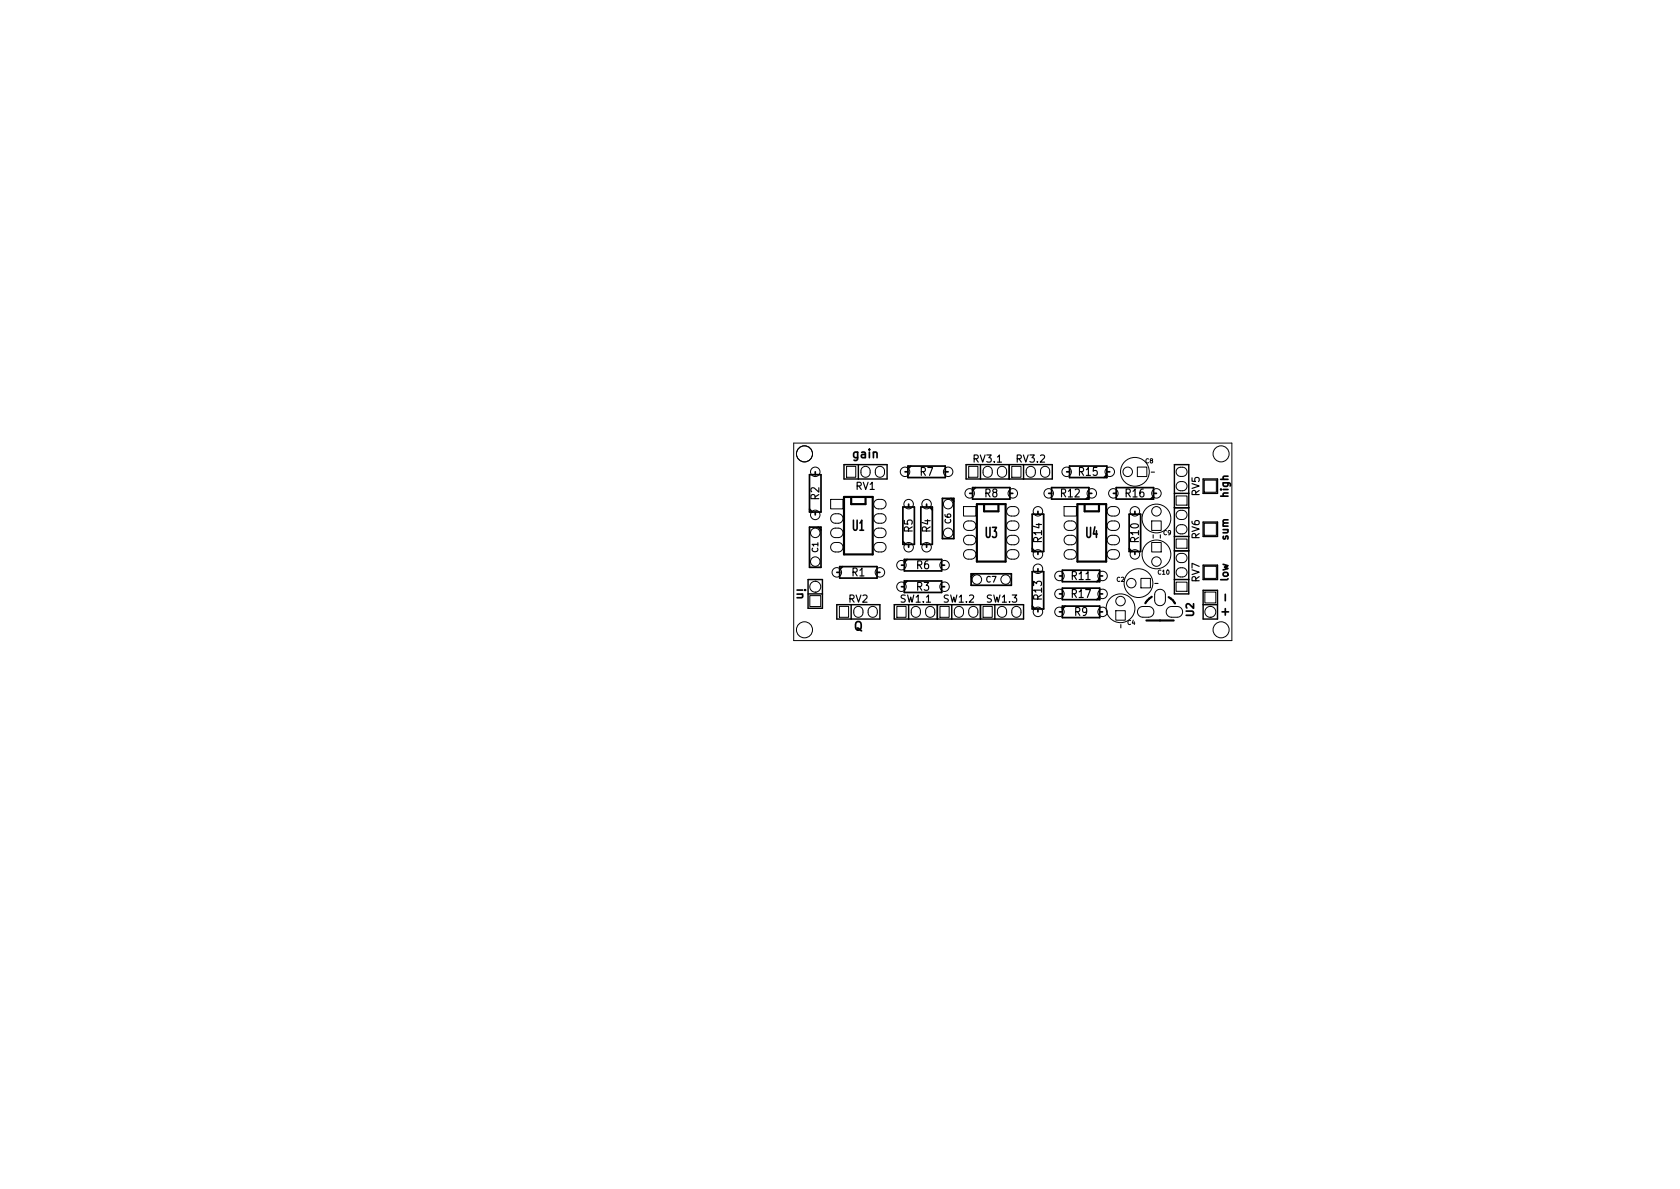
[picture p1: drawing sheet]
<svg xmlns="http://www.w3.org/2000/svg" width="297mm" height="210mm" viewBox="0 0 297 210" stroke-linecap="round" stroke-linejoin="round" font-family="sans-serif">
<defs><g id="words">
<g font-size="2.5">
<text x="150.7" y="93.8">U1</text>
<text x="174.2" y="95.1">U3</text>
<text x="192" y="95.1">U4</text>
</g>
<g font-size="2.1">
<text x="150.9" y="81">gain</text>
<text x="140.9" y="104.1" transform="rotate(90 140.9 104.1)">in</text>
<text x="217.3" y="106" transform="rotate(-90 217.3 106)">-</text>
<text x="151" y="111.5">Q</text>
<text x="217.3" y="108.8" transform="rotate(-90 217.3 108.8)">+</text>
</g>
<g font-size="1.9">
<text x="144.8" y="88.4" transform="rotate(-90 144.8 88.4)">R2</text>
<text x="162.7" y="84.1">R7</text>
<text x="174.1" y="87.9">R8</text>
<text x="187.6" y="87.9">R12</text>
<text x="190.8" y="84.1">R15</text>
<text x="199" y="87.9">R16</text>
<text x="161.4" y="94.1" transform="rotate(-90 161.4 94.1)">R5</text>
<text x="164.5" y="94.1" transform="rotate(-90 164.5 94.1)">R4</text>
<text x="184.2" y="95.9" transform="rotate(-90 184.2 95.9)">R14</text>
<text x="201.4" y="95.9" transform="rotate(-90 201.4 95.9)">R10</text>
<text x="150.6" y="101.9">R1</text>
<text x="162.1" y="100.6">R6</text>
<text x="162.1" y="104.5">R3</text>
<text x="184.2" y="106" transform="rotate(-90 184.2 106)">R13</text>
<text x="189.5" y="102.5">R11</text>
<text x="189.5" y="105.7">R17</text>
<text x="190" y="108.9">R9</text>
</g>
<g font-size="1.8">
<text x="172.2" y="81.8">RV3.1</text>
<text x="179.8" y="81.8">RV3.2</text>
<text x="151.3" y="86.6">RV1</text>
<text x="212.1" y="87.7" transform="rotate(-90 212.1 87.7)">RV5</text>
<text x="217.2" y="87.9" transform="rotate(-90 217.2 87.9)">high</text>
<text x="212.1" y="95.3" transform="rotate(-90 212.1 95.3)">RV6</text>
<text x="217.2" y="95.5" transform="rotate(-90 217.2 95.5)">sum</text>
<text x="150" y="106.5">RV2</text>
<text x="159.3" y="106.5">SW1.1</text>
<text x="166.9" y="106.5">SW1.2</text>
<text x="174.5" y="106.5">SW1.3</text>
<text x="212.1" y="102.9" transform="rotate(-90 212.1 102.9)">RV7</text>
<text x="217.2" y="102.7" transform="rotate(-90 217.2 102.7)">low</text>
<text x="211.1" y="109" transform="rotate(-90 211.1 109)">U2</text>
</g>
<g font-size="1.4">
<text x="168.1" y="92.6" transform="rotate(-90 168.1 92.6)">C6</text>
<text x="144.7" y="97.7" transform="rotate(-90 144.7 97.7)">C1</text>
<text x="174.4" y="103">C7</text>
</g>
<g font-size="1.1">
<text x="202.5" y="81.9">C8</text>
<text x="203.7" y="83.8">-</text>
<text x="204.2" y="95" transform="rotate(-90 204.2 95)">-</text>
<text x="205.5" y="95" transform="rotate(-90 205.5 95)">-</text>
<text x="205.7" y="94.6">C9</text>
<text x="204.8" y="101.6">C10</text>
<text x="197.4" y="102.9">C2</text>
<text x="204.3" y="103.5">-</text>
<text x="198.5" y="110.9" transform="rotate(-90 198.5 110.9)">-</text>
<text x="199.3" y="110.5">C4</text>
</g>
</g></defs>
<g fill="none" stroke="#000" stroke-width=".18">
<path d="M140.3 78.4h77.5v34.9h-77.5zM146.9 88.3h2.1v1.7h-2.1zM147.1 91.1l.4-.2 .7-.1a.84 .84 0 0 1 .8 .9 .84 .84 0 0 1-.8 .8h-.5a.84 .84 0 0 1-.8-.5 .84 .84 0 0 1 .2-.9zM147.1 93.6l.4-.2h.7a.84 .84 0 0 1 .8 .8 .84 .84 0 0 1-.8 .9h-.5a.84 .84 0 0 1-.8-.6 .84 .84 0 0 1 .2-.9zM147.1 96.2l.4-.2 .7-.1a.84 .84 0 0 1 .8 .9 .84 .84 0 0 1-.8 .8h-.5a.84 .84 0 0 1-.8-.5 .84 .84 0 0 1 .2-.9zM149.7 82.5h1.6v1.9h-1.6zM152.5 82.7a.81 .81 0 0 1 .8-.2 .81 .81 0 0 1 .5 .8v.3a.81 .81 0 0 1-.8 .8 .81 .81 0 0 1-.8-.8v-.5zM154.7 96.2l.4-.2 .7-.1a.84 .84 0 0 1 .9 .9 .84 .84 0 0 1-.9 .8h-.5a.84 .84 0 0 1-.8-.5 .84 .84 0 0 1 .2-.9zM154.7 88.6l.4-.3h.7a.84 .84 0 0 1 .9 .8 .84 .84 0 0 1-.9 .9h-.5a.84 .84 0 0 1-.8-.5 .84 .84 0 0 1 .2-.9zM155 82.7a.81 .81 0 0 1 .9-.2 .81 .81 0 0 1 .5 .8v.3a.81 .81 0 0 1-.8 .8 .81 .81 0 0 1-.8-.8v-.5zM155.3 93.4a.84 .84 0 0 0-.8 .8 .84 .84 0 0 0 .8 .9h.5a.84 .84 0 0 0 .9-.9 .84 .84 0 0 0-.9-.8M155.3 92.5a.84 .84 0 0 1-.8-.8 .84 .84 0 0 1 .8-.9h.5a.84 .84 0 0 1 .9 .9 .84 .84 0 0 1-.9 .8"/>
<path d="M170.4 89.6h2.1v1.7h-2.1zM170.6 92.4l.4-.3h.7a.84 .84 0 0 1 .8 .9 .84 .84 0 0 1-.8 .8h-.5a.84 .84 0 0 1-.8-.5 .84 .84 0 0 1 .2-.9zM170.6 94.9l.4-.2h.7a.84 .84 0 0 1 .8 .8 .84 .84 0 0 1-.8 .8h-.5a.84 .84 0 0 1-.8-.5 .84 .84 0 0 1 .2-.9zM170.6 97.4l.4-.2h.7a.84 .84 0 0 1 .8 .8 .84 .84 0 0 1-.8 .9h-.5a.84 .84 0 0 1-.8-.5 .84 .84 0 0 1 .2-1zM171.3 82.5h1.6v1.9h-1.6zM174 82.7a.81 .81 0 0 1 .9-.2 .81 .81 0 0 1 .5 .8v.3a.81 .81 0 0 1-.8 .8 .81 .81 0 0 1-.8-.8v-.5zM176.6 82.7a.81 .81 0 0 1 .9-.2 .81 .81 0 0 1 .5 .8v.3a.81 .81 0 0 1-.8 .8 .81 .81 0 0 1-.8-.8v-.5zM178.2 97.4l.4-.2h.7a.84 .84 0 0 1 .9 .8 .84 .84 0 0 1-.9 .9h-.5a.84 .84 0 0 1-.8-.5 .84 .84 0 0 1 .2-1zM178.2 89.8l.4-.2h.7a.84 .84 0 0 1 .9 .8 .84 .84 0 0 1-.9 .9h-.5a.84 .84 0 0 1-.8-.6 .84 .84 0 0 1 .2-.9zM178.8 94.7a.84 .84 0 0 0-.8 .8 .84 .84 0 0 0 .8 .8h.5a.84 .84 0 0 0 .9-.8 .84 .84 0 0 0-.9-.8M178.8 93.8a.84 .84 0 0 1-.8-.8 .84 .84 0 0 1 .8-.9h.5a.84 .84 0 0 1 .9 .9 .84 .84 0 0 1-.9 .8M178.9 82.5h1.6v1.9h-1.6z"/>
<path d="M181.7 82.7a.81 .81 0 0 1 .9-.2 .81 .81 0 0 1 .5 .8v.3a.81 .81 0 0 1-.9 .8 .81 .81 0 0 1-.8-.8l.1-.5zM184.2 82.7a.81 .81 0 0 1 .9-.2 .81 .81 0 0 1 .5 .8v.3a.81 .81 0 0 1-.8 .8 .81 .81 0 0 1-.8-.8v-.5zM188.1 89.6h2.2v1.7h-2.2zM188.4 92.4l.4-.3h.7a.84 .84 0 0 1 .8 .9 .84 .84 0 0 1-.8 .8h-.5a.84 .84 0 0 1-.8-.5 .84 .84 0 0 1 .2-.9zM188.4 94.9l.4-.2h.7a.84 .84 0 0 1 .8 .8 .84 .84 0 0 1-.8 .8h-.5a.84 .84 0 0 1-.8-.5 .84 .84 0 0 1 .2-.9zM188.4 97.4l.4-.2h.7a.84 .84 0 0 1 .8 .8 .84 .84 0 0 1-.8 .9h-.5a.84 .84 0 0 1-.8-.5 .84 .84 0 0 1 .2-1zM196 97.4l.4-.2h.7a.84 .84 0 0 1 .8 .8 .84 .84 0 0 1-.8 .9h-.5a.84 .84 0 0 1-.8-.5 .84 .84 0 0 1 .2-1zM196 89.8l.4-.2h.7a.84 .84 0 0 1 .8 .8 .84 .84 0 0 1-.8 .9h-.5a.84 .84 0 0 1-.8-.6 .84 .84 0 0 1 .2-.9zM196.6 94.7a.84 .84 0 0 0-.8 .8 .84 .84 0 0 0 .8 .8h.5a.84 .84 0 0 0 .8-.8 .84 .84 0 0 0-.8-.8M196.6 93.8a.84 .84 0 0 1-.8-.8 .84 .84 0 0 1 .8-.9h.5a.84 .84 0 0 1 .8 .9 .84 .84 0 0 1-.8 .8M201.1 82.6h1.7v1.7h-1.7zM203.6 92.1h1.7v1.7h-1.7z"/>
<path d="M203.6 95.9h1.7v1.7h-1.7zM207.9 87.7h2v1.6h-2zM207.9 95.3h2v1.6h-2zM208.2 85.4l.4-.2h.5a.81 .81 0 0 1 .8 .8 .81 .81 0 0 1-.8 .8h-.3a.81 .81 0 0 1-.8-.5 .81 .81 0 0 1 .2-.9zM208.2 82.9l.4-.3h.5a.81 .81 0 0 1 .8 .8 .81 .81 0 0 1-.8 .8h-.3a.81 .81 0 0 1-.8-.5 .81 .81 0 0 1 .2-.8zM208.2 93l.4-.2h.5a.81 .81 0 0 1 .8 .8 .81 .81 0 0 1-.8 .8h-.3a.81 .81 0 0 1-.8-.5 .81 .81 0 0 1 .2-.9zM208.2 90.5l.4-.2 .5-.1a.81 .81 0 0 1 .8 .9 .81 .81 0 0 1-.8 .8h-.3a.81 .81 0 0 1-.8-.5 .81 .81 0 0 1 .2-.9zM208.2 98.1l.4-.2h.5a.81 .81 0 0 1 .8 .8 .81 .81 0 0 1-.8 .8h-.3a.81 .81 0 0 1-.8-.5 .81 .81 0 0 1 .2-.9zM212.9 84.9h2.2v2.1h-2.2zM212.9 92.5h2.2v2.2h-2.2zM143.2 105.3h1.9v2h-1.9zM144.1 104.7h.1"/>
<path d="M144.1 102.8h.1M144.1 102.8a.97 .97 0 0 1 1 1 .97 .97 0 0 1-1 .9M144.1 102.8a.97 .97 0 0 0-.9 1 .97 .97 0 0 0 .9 .9M148.4 107.2h1.6v2h-1.6zM151.2 107.5a.81 .81 0 0 1 .9-.2 .81 .81 0 0 1 .5 .7v.4a.81 .81 0 0 1-.8 .8 .81 .81 0 0 1-.8-.8v-.6zM153.7 107.5a.81 .81 0 0 1 .9-.2 .81 .81 0 0 1 .5 .7v.4a.81 .81 0 0 1-.8 .8 .81 .81 0 0 1-.8-.8v-.6zM158.6 107.2h1.6v2h-1.6zM161.3 107.5a.81 .81 0 0 1 .9-.2 .81 .81 0 0 1 .5 .7v.4a.81 .81 0 0 1-.8 .8 .81 .81 0 0 1-.8-.8v-.6zM163.9 107.5a.81 .81 0 0 1 .9-.2 .81 .81 0 0 1 .5 .7v.4a.81 .81 0 0 1-.8 .8 .81 .81 0 0 1-.8-.8v-.6zM166.2 107.2h1.6v2h-1.6zM169 107.5a.81 .81 0 0 1 .9-.2 .81 .81 0 0 1 .5 .7v.4a.81 .81 0 0 1-.9 .8 .81 .81 0 0 1-.8-.8l.1-.6zM171.5 107.5a.81 .81 0 0 1 .9-.2 .81 .81 0 0 1 .5 .7v.4a.81 .81 0 0 1-.8 .8 .81 .81 0 0 1-.8-.8v-.6z"/>
<path d="M173.8 107.2h1.6v2h-1.6zM176.6 107.5a.81 .81 0 0 1 .9-.2 .81 .81 0 0 1 .5 .7v.4a.81 .81 0 0 1-.8 .8 .81 .81 0 0 1-.8-.8v-.6zM179.1 107.5a.81 .81 0 0 1 .9-.2 .81 .81 0 0 1 .5 .7v.4a.81 .81 0 0 1-.8 .8 .81 .81 0 0 1-.8-.8v-.6zM197.3 108h1.7v1.7h-1.7zM201.4 107.5l.5-.2 1.2-.1a.95 .95 0 0 1 .9 1 .95 .95 0 0 1-.9 .9h-1a.95 .95 0 0 1-.9-.5 .95 .95 0 0 1 .2-1.1zM201.7 102.3h1.7v1.7h-1.7zM204.4 104.5a.95 .95 0 0 1 1.1-.2 .95 .95 0 0 1 .6 .9v1a.95 .95 0 0 1-1 .9 .95 .95 0 0 1-.9-.9v-1.2zM206.5 107.5l.5-.2 1.1-.1a.95 .95 0 0 1 1 1 .95 .95 0 0 1-1 .9h-1a.95 .95 0 0 1-.8-.5 .95 .95 0 0 1 .2-1.1zM207.9 102.9h2v1.7h-2zM208.2 100.6l.4-.2h.5a.81 .81 0 0 1 .8 .8 .81 .81 0 0 1-.8 .8h-.3a.81 .81 0 0 1-.8-.5 .81 .81 0 0 1 .2-.9zM212.9 100.1h2.2v2.2h-2.2zM213 104.7h2v1.9h-2z"/>
<path d="M214 107.2h.1M214 109.2h.1M214 107.2a.97 .97 0 0 0-1 1 .97 .97 0 0 0 1 1M214 107.2a.97 .97 0 0 1 1 1 .97 .97 0 0 1-1 1"/>
<circle cx="142.2" cy="80.3" r="1.42"/>
<circle cx="144.1" cy="91.1" r=".84"/>
<circle cx="144.1" cy="94.2" r=".84"/>
<circle cx="144.1" cy="83.4" r=".84"/>
<circle cx="144.1" cy="99.3" r=".84"/>
<circle cx="159.4" cy="99.9" r=".84"/>
<circle cx="160" cy="83.4" r=".84"/>
<circle cx="160.7" cy="89.1" r=".84"/>
<circle cx="160.7" cy="96.8" r=".84"/>
<circle cx="163.8" cy="89.1" r=".84"/>
<circle cx="163.8" cy="96.8" r=".84"/>
<circle cx="167" cy="99.9" r=".84"/>
<circle cx="167.6" cy="89.1" r=".84"/>
<circle cx="167.6" cy="94.2" r=".84"/>
<circle cx="167.6" cy="83.4" r=".84"/>
<circle cx="171.4" cy="87.2" r=".84"/>
<circle cx="179.1" cy="87.2" r=".84"/>
<circle cx="183.5" cy="90.4" r=".84"/>
<circle cx="183.5" cy="98" r=".84"/>
<circle cx="185.4" cy="87.2" r=".84"/>
<circle cx="188.6" cy="83.4" r=".84"/>
<circle cx="193" cy="87.2" r=".84"/>
<circle cx="196.2" cy="83.4" r=".84"/>
<circle cx="196.8" cy="87.2" r=".84"/>
<circle cx="199.4" cy="83.4" r=".84"/>
<circle cx="200.7" cy="83.4" r="2.54"/>
<circle cx="200.7" cy="90.4" r=".84"/>
<circle cx="200.7" cy="98" r=".84"/>
<circle cx="204.5" cy="91.7" r="2.54"/>
<circle cx="204.5" cy="98" r="2.54"/>
<circle cx="204.5" cy="99.3" r=".84"/>
<circle cx="204.5" cy="90.4" r=".84"/>
<circle cx="204.5" cy="87.2" r=".84"/>
<circle cx="215.9" cy="80.3" r="1.42"/>
<circle cx="142.2" cy="111.4" r="1.42"/>
<circle cx="148" cy="101.2" r=".84"/>
<circle cx="155.6" cy="101.2" r=".84"/>
<circle cx="159.4" cy="103.8" r=".84"/>
<circle cx="167" cy="103.8" r=".84"/>
<circle cx="172.7" cy="102.5" r=".84"/>
<circle cx="177.8" cy="102.5" r=".84"/>
<circle cx="183.5" cy="100.6" r=".84"/>
<circle cx="183.5" cy="108.2" r=".84"/>
<circle cx="187.3" cy="101.8" r=".84"/>
<circle cx="187.3" cy="105" r=".84"/>
<circle cx="187.3" cy="108.2" r=".84"/>
<circle cx="194.9" cy="105" r=".84"/>
<circle cx="194.9" cy="101.8" r=".84"/>
<circle cx="194.9" cy="108.2" r=".84"/>
<circle cx="198.1" cy="107.6" r="2.54"/>
<circle cx="198.1" cy="106.3" r=".84"/>
<circle cx="200" cy="103.1" r=".84"/>
<circle cx="201.3" cy="103.1" r="2.54"/>
<circle cx="215.9" cy="111.4" r="1.42"/>
</g>
<g fill="none" stroke="#000" stroke-width=".3">
<path d="M143.1 83.9h2.1v6.6h-2.1zM143.1 93.2h2.1v7.1h-2.1zM143.1 90l.5 .5M144.1 83.4v.5M144.1 90.5v.6M144.7 93.2l.5 .5M159.4 99.9h.5M159.6 89.7h2.1v6.6h-2.1zM159.6 95.8l.5 .5M159.9 98.9h6.6v2.1h-6.6zM160 83.4h.5M160.4 98.9l-.5 .5"/>
<path d="M160.5 82.4h6.6v2h-6.6zM160.7 89.1v.6M160.7 96.3v.5M161 82.4l-.5 .5M162.8 89.7h2v6.6h-2zM163.8 89.1v.6M163.8 96.3v.5M164.3 89.7l.5 .5M166.5 99.9h.5M166.6 88.1h2.1v7.1h-2.1zM167.1 83.4h.5M168.1 88.1l.6 .5"/>
<path d="M171.4 87.2h.6M172 86.2h6.6v2.1h-6.6zM172.5 86.2l-.5 .5M178.6 87.2h.5M182.5 90.9h2v6.6h-2zM182.5 97l.5 .5M183.5 90.4v.5M183.5 97.5v.5M185.4 87.2h.5M185.9 86.2h6.6v2.1h-6.6zM188.6 83.4h.5M189.1 82.4h6.6v2h-6.6z"/>
<path d="M192.5 87.2h.5M192.5 87.8l-.5 .5M195.7 83.4h.5M195.7 83.9l-.5 .5M196.8 87.2h.6M197.4 86.2h6.6v2.1h-6.6zM199.6 90.9h2.1v6.6h-2.1zM199.6 97l.6 .5M200.7 90.4v.5M200.7 97.5v.5M204 87.2h.5M204 87.8l-.5 .5"/>
<path d="M148 101.2h.5M148.5 100.2h6.6v2h-6.6zM149 100.2l-.5 .5M155.1 101.2h.5M159.4 103.8h.5M159.9 102.7h6.6v2.1h-6.6zM160.4 102.7l-.5 .5M166.5 103.8h.5M171.7 101.5h7.1v2h-7.1zM172.2 101.5l-.5 .5M182.5 101.1h2v6.6h-2zM182.5 107.2l.5 .5"/>
<path d="M183.5 100.6v.5M183.5 107.7v.5M187.3 108.2h.5M187.3 101.8h.5M187.3 105h.5M187.8 100.8h6.6v2.1h-6.6zM187.8 104h6.6v2h-6.6zM187.8 107.2h6.6v2h-6.6zM188.3 107.2l-.5 .5M194.4 108.2h.5M194.4 101.8h.5M194.4 102.4l-.5 .5"/>
<path d="M194.4 105h.5M194.4 105.5l-.5 .5"/>
</g>
<g fill="none" stroke="#000" stroke-width=".25">
<path d="M149.2 82.2h7.6v2.5h-7.6zM151.8 82.2v2.5M170.8 82.2h15.3v2.5h-15.3zM173.4 82.2v2.5M178.4 82.2v2.5M181 82.2v2.5M207.6 82.2h2.6v22.8h-2.6zM207.6 87.2h2.6M207.6 94.9h2.6M207.6 89.8h2.6M207.6 97.4h2.6M212.7 92.3h2.6v2.6h-2.6"/>
<path d="M212.7 87.2h2.6M212.7 84.7h2.6M215.3 99.9h-2.6v2.6h2.6M142.9 105h2.5M142.9 102.5h2.5v5.1h-2.5zM148 106.9h7.6v2.6h-7.6zM150.5 106.9v2.6M158.1 106.9h22.9v2.6h-22.9zM160.7 106.9v2.6M165.7 106.9v2.6M168.3 106.9v2.6M173.4 106.9v2.6"/>
<path d="M175.9 106.9v2.6M207.6 102.5h2.6M212.7 106.9h2.6M212.7 104.4h2.6v5.1h-2.6z"/>
</g>
<path d="M149.2 87.9h5.1v10.1h-5.1zM150.5 87.9v1.2h2.5v-1.2M172.7 89.1h5.1v10.2h-5.1zM174 89.1v1.3h2.5v-1.3M190.5 89.1h5.1v10.2h-5.1zM191.8 89.1v1.3h2.5v-1.3M202.7 109.7h4.8M203.6 105.5l-.4 .3-.7 .9M206.6 105.6a2.3 2.3 0 0 1 1.1 1.1" fill="none" stroke="#000" stroke-width=".38"/>
<use href="#words"/>
</svg>
